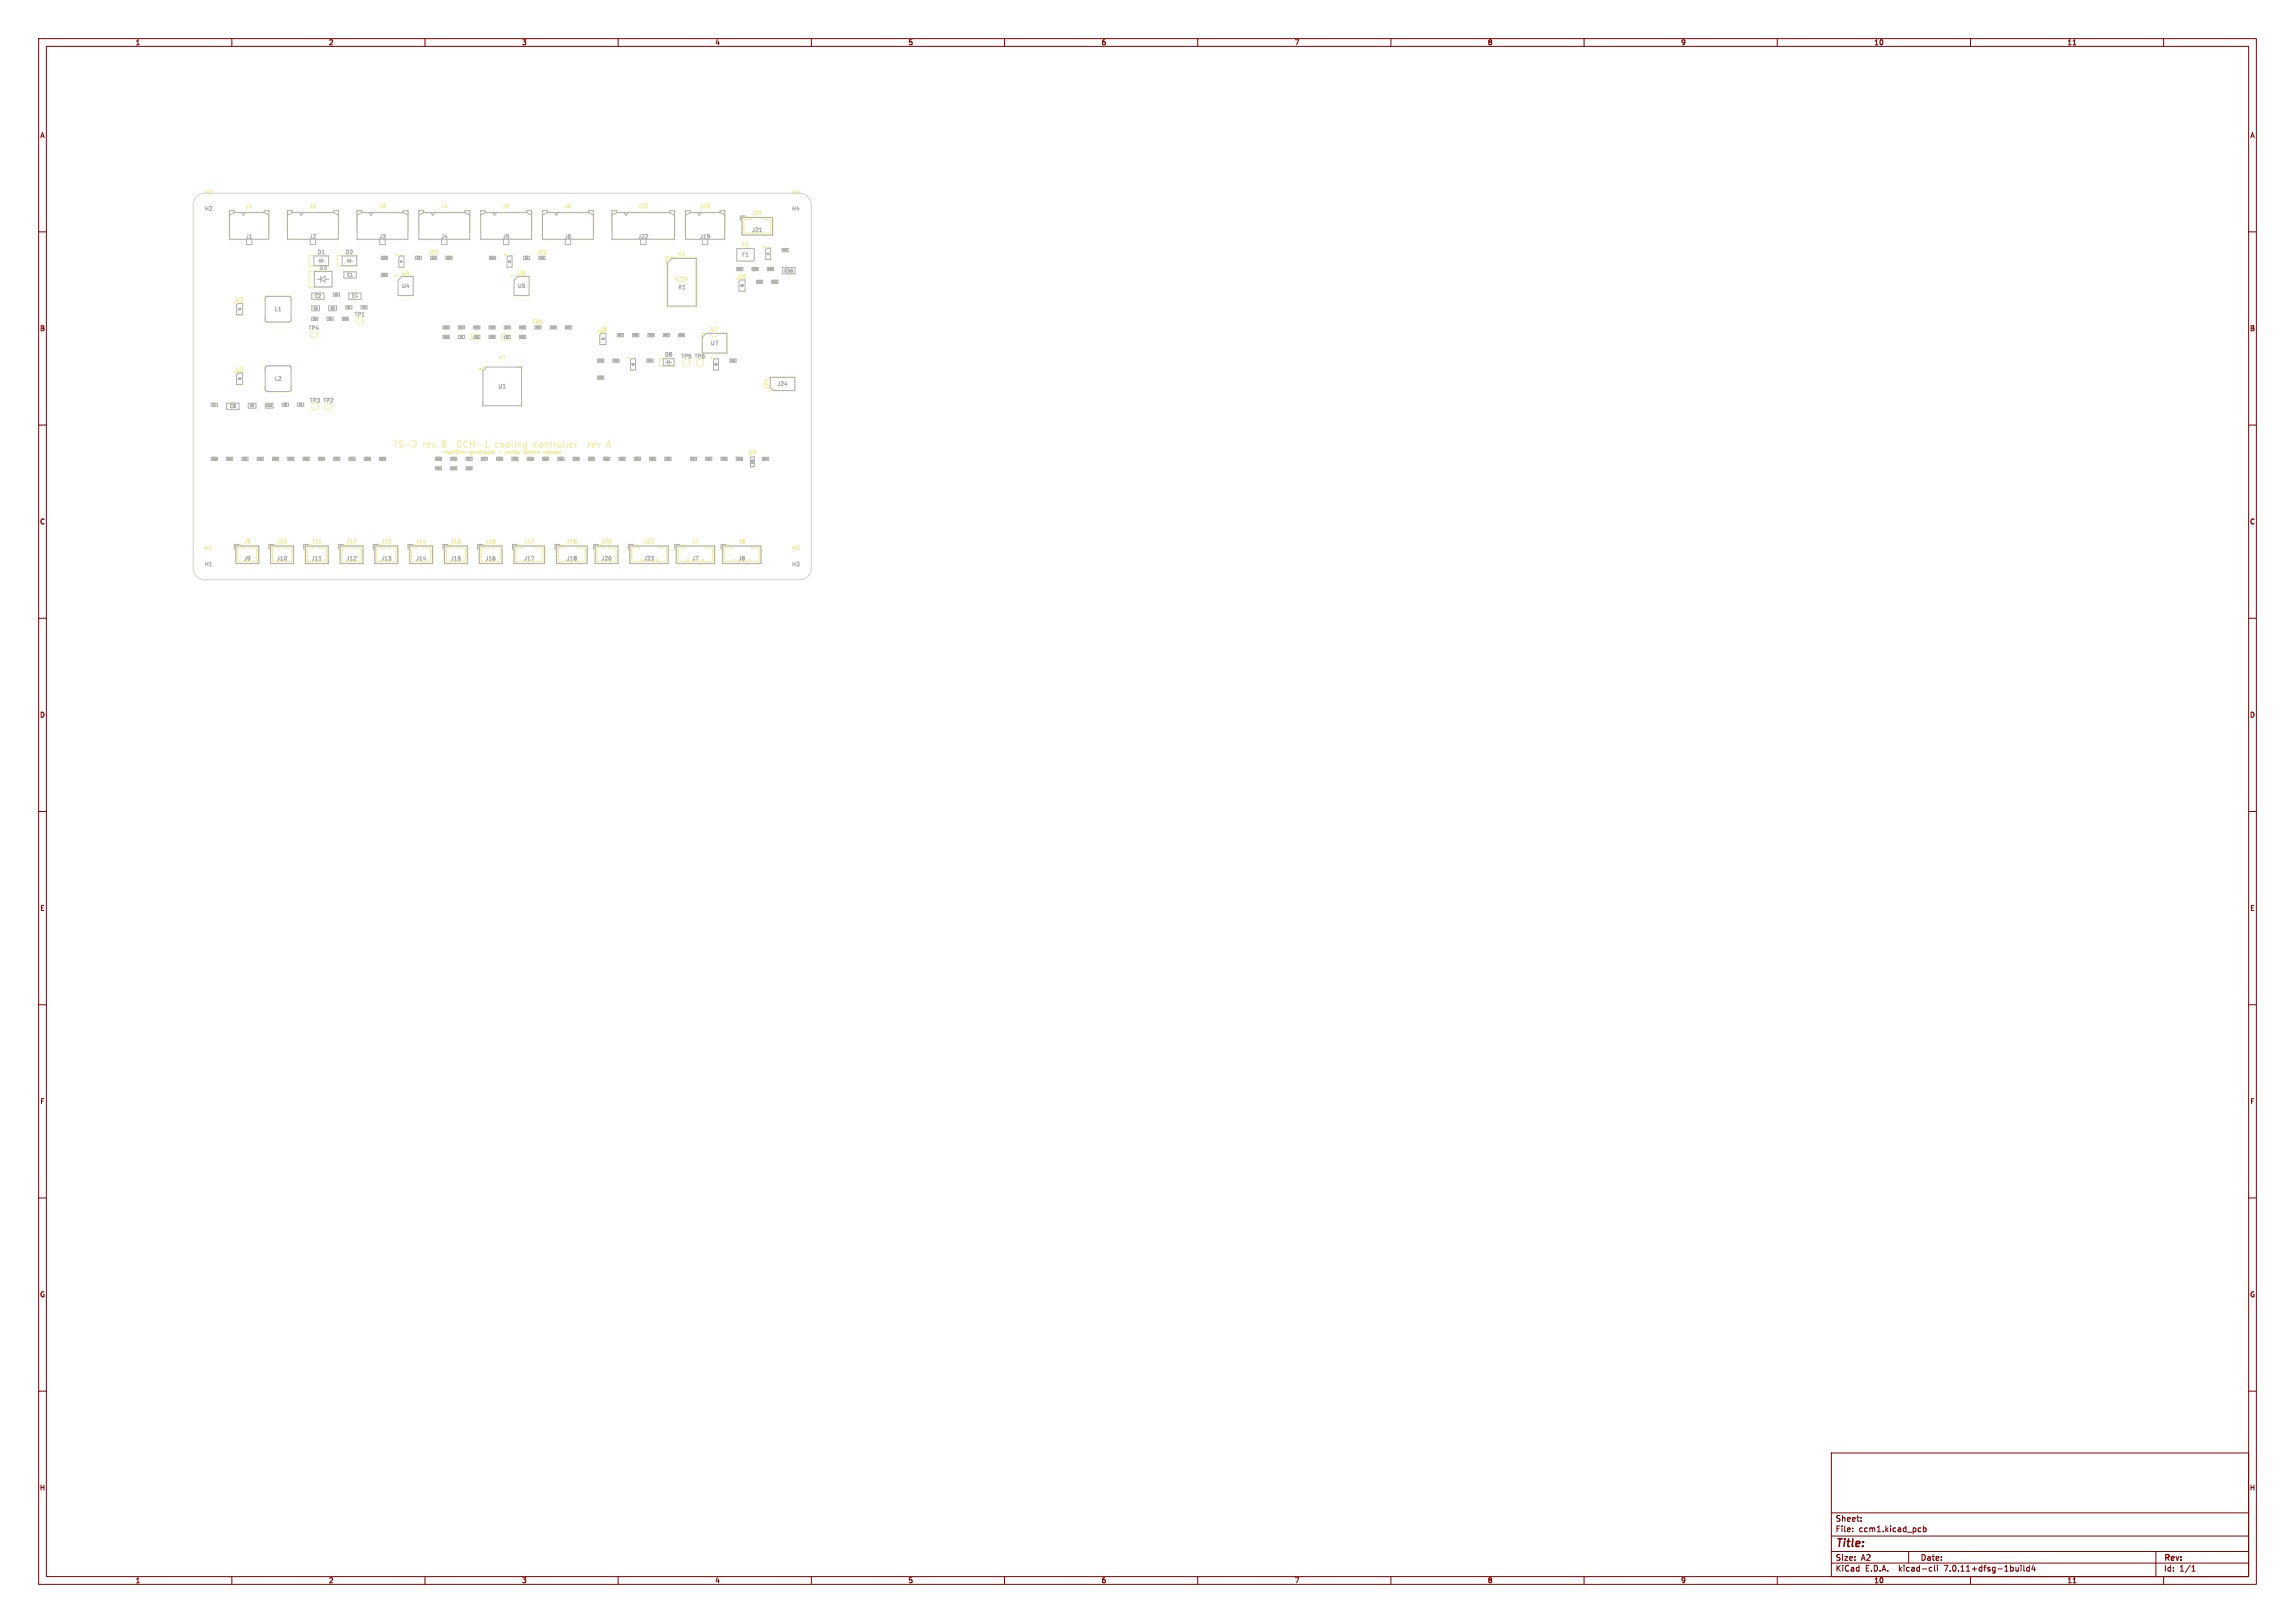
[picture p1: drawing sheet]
<svg xmlns="http://www.w3.org/2000/svg" width="594mm" height="420mm" viewBox="0 0 594 420" stroke-linecap="round" stroke-linejoin="round" font-family="sans-serif">
<defs><g id="words">
<text font-size="2.8" fill="#840000" x="475" y="400.9">Title:</text>
<g font-size="2.2" fill="#f2eda1">
<text x="101.6" y="116.2">TS-2</text>
<text x="109.5" y="116.2">rev</text>
<text x="114.7" y="116.2">B</text>
<text x="129.7" y="116.2">cooling</text>
<text x="140.1" y="116.2">controller</text>
<text x="155" y="116.2">rev</text>
</g>
<text font-size="2.2" fill="#fff" x="119.6" y="116.2">CCM-1</text>
<g font-size="2.1" fill="#840000">
<text x="475" y="394">Sheet:</text>
<text x="475" y="396.7">File:</text>
<text x="481.1" y="396.7">ccm1.kicad_pcb</text>
<text x="475" y="406.9">KiCad</text>
<text x="475" y="404.1">Size:</text>
<text x="481.7" y="404.1">A2</text>
<text x="482.7" y="406.9">E.D.A.</text>
<text x="491.6" y="406.9">kicad-cli</text>
<text x="497" y="404.1">Date:</text>
<text x="503.5" y="406.9">7.0.11+dfsg-1build4</text>
<text x="560" y="404.3">Rev:</text>
<text x="560" y="406.9">Id:</text>
<text x="564.1" y="406.9">1/1</text>
</g>
<g font-size="1.8" fill="#840000">
<text x="35" y="11.9">1</text>
<text x="85" y="11.9">2</text>
<text x="135" y="11.9">3</text>
<text x="185" y="11.9">4</text>
<text x="235" y="11.9">5</text>
<text x="285" y="11.9">6</text>
<text x="335" y="11.9">7</text>
<text x="385" y="11.9">8</text>
<text x="435" y="11.9">9</text>
<text x="485" y="11.9">10</text>
<text x="535" y="11.9">11</text>
<text x="10.3" y="35.9">A</text>
<text x="582.4" y="35.9">A</text>
<text x="10.3" y="85.9">B</text>
<text x="582.3" y="85.9">B</text>
<text x="10.3" y="135.9">C</text>
<text x="582.3" y="135.9">C</text>
<text x="10.3" y="185.9">D</text>
<text x="582.3" y="185.9">D</text>
<text x="10.3" y="235.9">E</text>
<text x="582.3" y="235.9">E</text>
<text x="10.3" y="285.9">F</text>
<text x="582.4" y="285.9">F</text>
<text x="10.3" y="335.9">G</text>
<text x="582.3" y="335.9">G</text>
<text x="10.2" y="385.9">H</text>
<text x="582.2" y="385.9">H</text>
<text x="35" y="409.9">1</text>
<text x="85" y="409.9">2</text>
<text x="135" y="409.9">3</text>
<text x="185" y="409.9">4</text>
<text x="235" y="409.9">5</text>
<text x="285" y="409.9">6</text>
<text x="335" y="409.9">7</text>
<text x="385" y="409.9">8</text>
<text x="435" y="409.9">9</text>
<text x="485" y="409.9">10</text>
<text x="535" y="409.9">11</text>
</g>
<g font-size="1.4" fill="#f2eda1">
<text x="52.9" y="50.5">H2</text>
<text x="204.9" y="50.5">H4</text>
<text x="63.5" y="54.1">J1</text>
<text x="80" y="54.1">J2</text>
<text x="98" y="54.1">J3</text>
<text x="114" y="54.1">J4</text>
<text x="130" y="54.1">J5</text>
<text x="146" y="54.1">J6</text>
<text x="165" y="54.1">J22</text>
<text x="181" y="54.1">J19</text>
<text x="194.5" y="55.8">J21</text>
<text x="191.9" y="64">F1</text>
<text x="103.9" y="71.3">U4</text>
<text x="133.9" y="71.3">U5</text>
<text x="183.8" y="85.9">U7</text>
<text x="199" y="100.8" transform="rotate(-90 199 100.8)">J24</text>
<text x="193.6" y="117.7">U6</text>
<text x="52.9" y="142.5">H1</text>
<text x="63" y="140.8">J9</text>
<text x="71.5" y="140.8">J10</text>
<text x="80.5" y="140.8">J11</text>
<text x="89.5" y="140.8">J12</text>
<text x="98.5" y="140.8">J13</text>
<text x="107.5" y="140.8">J14</text>
<text x="116.5" y="140.8">J15</text>
<text x="125.5" y="140.8">J16</text>
<text x="135.5" y="140.8">J17</text>
<text x="146.5" y="140.8">J18</text>
<text x="155.5" y="140.8">J20</text>
<text x="166.5" y="140.8">J23</text>
<text x="179" y="140.8">J7</text>
<text x="191" y="140.8">J8</text>
<text x="204.9" y="142.5">H3</text>
</g>
<g font-size="1.4" fill="#afafaf">
<text x="52.9" y="54.7">H2</text>
<text x="204.9" y="54.7">H4</text>
<text x="63.5" y="61.9">J1</text>
<text x="80" y="61.9">J2</text>
<text x="82" y="66">D1</text>
<text x="89.3" y="66">D2</text>
<text x="98" y="61.9">J3</text>
<text x="114" y="61.9">J4</text>
<text x="130" y="61.9">J5</text>
<text x="146" y="61.9">J6</text>
<text x="165" y="61.9">J22</text>
<text x="181" y="61.9">J19</text>
<text x="194.5" y="60.2">J21</text>
<text x="82.5" y="70">D3</text>
<text x="110.8" y="66">JP1</text>
<text x="138.8" y="66">JP2</text>
<text x="191.9" y="66.7">F1</text>
<text x="103.9" y="74.7">U4</text>
<text x="133.9" y="74.7">U5</text>
<text x="175.4" y="75.1">K1</text>
<text x="190.9" y="72.2">U9</text>
<text x="60.9" y="78.3">U2</text>
<text x="71" y="80.7">L1</text>
<text x="91.6" y="82.1">TP1</text>
<text x="79.8" y="85.6">TP4</text>
<text x="137.7" y="84">FB1</text>
<text x="154.9" y="86">U8</text>
<text x="183.8" y="89.5">U7</text>
<text x="172" y="92.5">D8</text>
<text x="176.2" y="92.9">TP5 TP6</text>
<text x="60.9" y="96.3">U3</text>
<text x="71" y="98.7">L2</text>
<text x="128.9" y="100.7">U1</text>
<text x="201.1" y="100.1">J24</text>
<text x="80" y="104.3">TP3 TP2</text>
<text x="52.9" y="146.7">H1</text>
<text x="63" y="145.2">J9</text>
<text x="71.5" y="145.2">J10</text>
<text x="80.5" y="145.2">J11</text>
<text x="89.5" y="145.2">J12</text>
<text x="98.5" y="145.2">J13</text>
<text x="107.5" y="145.2">J14</text>
<text x="116.5" y="145.2">J15</text>
<text x="125.5" y="145.2">J16</text>
<text x="135.5" y="145.2">J17</text>
<text x="146.5" y="145.2">J18</text>
<text x="155.5" y="145.2">J20</text>
<text x="166.5" y="145.2">J23</text>
<text x="179" y="145.2">J7</text>
<text x="191" y="145.2">J8</text>
<text x="204.9" y="146.7">H3</text>
</g>
<g font-size="1.4" fill="#fff">
<text x="175.4" y="66.5">K1</text>
<text x="128.9" y="93.3">U1</text>
</g>
<text font-size="1.3" fill="#afafaf" x="114.6" y="117.7">machine-generated</text>
<g font-size="1.3" fill="#f2eda1">
<text x="128.9" y="117.7">-</text>
<text x="131" y="117.7">review</text>
<text x="136.1" y="117.7">before</text>
<text x="141.3" y="117.7">release</text>
</g>
<g font-size="1.1" fill="#afafaf">
<text x="89.7" y="71.7">C1</text>
<text x="202.9" y="70.6">C56</text>
<text x="81.4" y="77.2">C2</text>
<text x="91" y="77.2">C4</text>
<text x="59.4" y="105.7">C8</text>
</g>
<text font-size=".8" fill="#afafaf" x="195.2" y="120.1" transform="rotate(-90 195.2 120.1)">U6</text>
<g font-size=".7" fill="#afafaf">
<text x="81.1" y="80.1">C5</text>
<text x="85.5" y="80.1">C6</text>
<text x="64.7" y="105.3">C9</text>
<text x="68.9" y="105.3">C10</text>
</g>
<g font-size=".6" fill="#afafaf">
<text x="202.6" y="65">R41</text>
<text x="107.8" y="67">R8</text>
<text x="111.6" y="67">JP1</text>
<text x="135.8" y="67">R9</text>
<text x="139.6" y="67">JP2</text>
<text x="190.8" y="69.9">R42</text>
<text x="194.8" y="69.9">R43</text>
<text x="198.8" y="69.9">C55</text>
<text x="86.6" y="76.5">C3</text>
<text x="191.6" y="74.2">U9</text>
<text x="61.6" y="80.3">U2</text>
<text x="81" y="82.8">R5</text>
<text x="85" y="82.8">R6</text>
<text x="89.8" y="79.8">R1</text>
<text x="93.8" y="79.8">R2</text>
<text x="114.8" y="85">C20</text>
<text x="114.8" y="87.5">C28</text>
<text x="118.8" y="85">C21</text>
<text x="119" y="87.5">R7</text>
<text x="122.8" y="85">C22</text>
<text x="123" y="87.5">D6</text>
<text x="126.7" y="85">C23</text>
<text x="130.7" y="85">C24</text>
<text x="130.9" y="87.5">D7</text>
<text x="134.6" y="87.5">R13</text>
<text x="134.6" y="85">C25</text>
<text x="138.6" y="85">FB1</text>
<text x="142.6" y="85">C26</text>
<text x="146.5" y="85">C27</text>
<text x="155.6" y="88">U8</text>
<text x="159.9" y="87">R47</text>
<text x="163.9" y="87">R48</text>
<text x="167.9" y="87">R49</text>
<text x="171.8" y="87">C57</text>
<text x="175.8" y="87">C58</text>
<text x="189.1" y="93.6">R51</text>
<text x="61.6" y="98.3">U3</text>
<text x="55" y="105">C7</text>
<text x="73.4" y="105">R3</text>
<text x="77.4" y="105">R4</text>
<text x="62.8" y="119">R21</text>
<text x="66.7" y="119">C41</text>
<text x="78.6" y="119">R23</text>
<text x="120.8" y="119">R27</text>
<text x="124.7" y="119">C47</text>
<text x="136.6" y="119">C48</text>
<text x="148.5" y="119">C49</text>
<text x="178.8" y="119">R37</text>
<text x="112.8" y="121.5">C51</text>
<text x="116.8" y="121.5">C52</text>
<text x="120.8" y="121.5">C53</text>
</g>
<g font-size=".4" fill="#afafaf">
<text x="198.5" y="65.9">Q1</text>
<text x="103.5" y="67.9">D4</text>
<text x="131.5" y="67.9">D5</text>
<text x="163.5" y="94.5">Q2</text>
<text x="185" y="94.5">Q3</text>
</g>
</g></defs>
<g fill="none" stroke="#840000" stroke-width=".26">
<path d="M10 10h574v400h-574zM12 12h570v396h-570zM60 10v2M110 10v2M160 10v2M210 10v2M260 10v2M310 10v2M360 10v2M410 10v2M460 10v2M510 10v2"/>
<path d="M536.6 11.6h.7M560 10v2M10 60h2M582 60h2M10 110h2M582 110h2M10 160h2M582 160h2M10 210h2M582 210h2M10 260h2M582 260h2"/>
<path d="M10 310h2M582 310h2M10 360h2M474 376h108v32h-108zM582 360h2M474 397.5h108M474 391.5h108M479.5 396.2v.2M479.5 395.4v.2M481.7 393.5v.2M481.7 392.7v.2M496.6 396.3h.6"/>
<path d="M496.6 395.4h.6M497.8 395.4h.4l.3 .3-.1 .6h-.6M497.8 394.9v1.5M60 408v2M110 408v2M160 408v2M210 408v2M260 408v2M310 408v2M360 408v2M410 408v2M460 408v2"/>
<path d="M474 404.5h108M474 401.5h108M494 401.5v3M499.6 405.6h.4M500 406.5l-.4 .1M500.7 405.1v1.3l.2 .2M501.5 405.1v.1M501.5 405.6v1M510 408v2M523.1 405.1v.1M523.1 405.6v1M523.8 405.1v1.3l.2 .2"/>
<path d="M525.2 405.6h-.4l-.3 .3 .2 .6h.5M525.2 405.1v1.5M526.2 405l-.3 1.1h.9M526.6 405.6v1M536.6 409.6h.7M558 401.5v6.5M560 408v2M567.3 406.6h.9M567.3 405.5l.4-.4v1.5"/>
</g>
<g fill="none" stroke="#f2eda1" stroke-width=".26">
<path d="M191.9 56.2h8.2v4.7h-8.2zM191.9 57.5h.7M191.9 58.8h.7M192.9 55.9h-1.3v1.2M193.4 56.2v-.2h.3v.2M193.4 56.1h.3M194.5 56.2v.6h-1.9v3.5h6.8v-3.5h-1.9v-.6M196.6 55.6h.5M196.9 59.8h.2v.5M197 59.8v.5M199.4 57.5h.7M199.4 58.8h.7"/>
<path d="M59.3 60.2v-5.8h1.4v.5h7.6v-.5h1.4v5.8M59.3 61.7v.3h10.4v-.3M68.5 78l.1-1.1 .5-.3h5.9l.4 .4 .1 1M74.3 60.2v-5.8h1.4v.5h10.6v-.5h1.4v5.8M74.3 61.7v.3h13.4v-.3M81.4 79h.6M81.6 75.7h1.4M85.1 66.1h-5.1v2.8h5.1M85.8 70.1h-5.8v4.3h5.8M85.8 79h.6M86.9 75.7h.3M86.9 76.7h.3"/>
<path d="M89.9 70.2h1.4M90 79h.5M91.1 75.7h1.5M92.3 60.2v-5.8h1.4v.5h10.6v-.5h1.4v5.8M92.3 61.7v.3h13.4v-.3M92.4 66.1h-5.1v2.8h5.1M94 79h.5M99.2 70.6h.5M99.2 71.7h.5M99.3 66.2h.3M99.3 67.2h.3M103.1 71.4h3.9"/>
<path d="M103.1 76.6h3.9M103.2 66.1h1.3M103.2 69.3h1.3M108 66.2h.5M108 67.3h.5M108.3 60.2v-5.8h1.4v.5h10.6v-.5h1.4v5.8M108.3 61.7v.3h13.4v-.3M112 67.3h.5M112.8 65.8h.6M116 66.2h.4M116 67.3h.4M124.3 60.2v-5.8h1.4v.5h10.6v-.5h1.4v5.8"/>
<path d="M124.3 61.7v.3h13.4v-.3M127.3 66.2h.3M127.3 67.2h.3M131.2 66.1h1.3M131.2 69.3h1.3M133.1 71.4h3.8M133.1 76.6h3.8M136 66.2h.5M136 67.3h.5M140 67.3h.5M140.3 60.2v-5.8h1.4v.5h10.6v-.5h1.4v5.8M140.3 61.7v.3h13.4v-.3"/>
<path d="M158.3 60.2v-5.8h1.4v.5h13.6v-.5h1.4v5.8M158.3 61.7v.3h16.4v-.3M172.6 66.7h7.8v12.7h-7.8zM174.6 66.5h-2.2v2.1M174.8 71.7v.6h.6M175.4 71.8h1.9v1h-1.9zM176.9 71.8l-.6 1M177.3 60.2v-5.8h1.4v.5h7.6v-.5h1.4v5.8M177.3 61.7v.3h10.4v-.3M178 71.7v.6h-.7M191.2 69.1h.5M191.2 70.2h.5"/>
<path d="M191.3 75.5h1.6M191.6 64.2h2.7M191.6 67.7h2.7M195.2 69.1h.5M195.2 70.2h.5M196.4 72.4h.3M196.4 73.4h.3M198.2 67.3h1.3M198.2 64.1h1.3M199.3 69.1h.2M199.3 70.1h.2M200.3 72.4h.5"/>
<path d="M200.3 73.5h.5M203 64.2h.5M203 65.3h.5M203.5 69.1h1.4M61.2 81.6h1.6M61.2 99.6h1.6M68.5 82l.1 1 .6 .4h5.8l.4-.4 .1-1M68.5 96.1l.1-1.2 .5-.3h5.9l.4 .4 .1 1.1M68.5 99.9l.1 1.1 .6 .4h5.8l.4-.4 .1-1.1M81.2 82h.5M81.2 83h.5M81.4 80.5h.6"/>
<path d="M85.2 82h.5M85.2 83h.5M85.8 80.5h.6M89.3 82h.2M89.3 83h.2M90 80.1h.5M94 80.1h.5M115.3 84.2h.3M115.3 85.2h.3M115.3 86.7h.3M115.3 87.7h.3M119.2 86.7h.5"/>
<path d="M119.2 87.7h.5M119.3 84.2h.3M119.3 85.2h.3M123.3 84.2h.2M123.3 85.2h.2M124.2 86.5h-2.3v1.4h2.3M125.8 94.9h-.9v.9M127.1 86.7h.5M127.1 87.7h.5M127.2 84.2h.3M127.2 85.2h.3M131.2 84.2h.3"/>
<path d="M131.2 85.2h.3M132.1 86.5h-2.3v1.4h2.3M134.2 94.9h.9v.9M135 86.7h.5M135 87.7h.5M135.1 84.2h.3M135.1 85.2h.3M139.1 85.2h.3M143.1 84.2h.2M143.1 85.2h.2M147 84.2h.3M147 85.2h.3"/>
<path d="M155.2 92.8h.5M155.2 93.9h.5M155.2 97.2h.5M155.2 98.3h.5M155.2 89.3h1.7M159.2 92.8h.5M159.2 93.9h.5M160.3 86.2h.5M160.3 87.3h.5M163.2 92.7h1.3M163.2 95.9h1.3M164.3 86.2h.5"/>
<path d="M164.3 87.3h.5M168 92.8h.5M168 93.9h.5M168.3 86.2h.4M168.3 87.3h.4M172.3 86.2h.3M172.3 87.2h.3M174.7 92.8h-4v1.9h4M176.3 86.2h.3M176.3 87.2h.3M181.7 86.2h2.3a1 1 0 0 0 1 1 1 1 0 0 0 1-1h2.2v5.2h-6.5zM184.7 92.7h1.3"/>
<path d="M184.7 95.9h1.3M189.5 92.8h.5M189.5 93.9h.5M199.3 98.4v-.8h6.5v.8M200.6 99.2h.1M205.8 99v.7M55.2 118.2h.5M55.2 119.3h.5M55.3 104.2h.3M55.3 105.2h.3M59.3 118.2h.3M59.3 119.2h.3"/>
<path d="M59.5 104.2h1.5M63.2 118.2h.4M63.2 119.3h.4M65 104.2h.5M65 105.7h.5M67.2 118.2h.3M67.2 119.2h.3M69.4 104.2h.5M69.4 105.7h.5M71.1 118.2h.5M71.1 119.3h.5M73.6 104.2h.5"/>
<path d="M73.6 105.3h.5M75.1 118.2h.3M75.1 119.2h.3M77.6 104.2h.4M77.6 105.3h.4M79 118.2h.5M79 119.3h.5M83.1 118.2h.2M83.1 119.2h.2M86.9 118.2h.5M86.9 119.3h.5M91 118.2h.3"/>
<path d="M91 119.2h.3M94.8 118.2h.5M94.8 119.3h.5M98.9 118.2h.3M98.9 119.2h.3M107.1 114.1l.5 .1 .2 .4-1 1.1h1M113.2 118.2h.5M113.2 119.3h.5M117.3 119.2h.3M119 114.1a.86 .86 0 0 0-.6 .8 .86 .86 0 0 0 .6 .8M121.2 119.3h.4M124.9 104.2v.9h.9"/>
<path d="M125.2 119.2h.3M125.8 116.9l-.1 .5M125.8 117l-.1 .1M126.2 116.5v.8l.2 .1M126.7 116.9v.5h.4M126.8 116.8l.3 .2-.4 .1M127.9 116.5v.9h-.3l-.1-.5h.4M129 114.7h-.5l-.3 .3 .2 .7h.6M129.1 118.2h.5M129.1 119.3h.5M133 118.2h.5M133 119.3h.5"/>
<path d="M135.1 104.2v.9h-.9M137.1 118.2h.3M137.1 119.2h.3M139 114.7h-.5l-.3 .3 .1 .7h.7M140.6 116.8v.6M140.6 116.9v.1M141 118.2h.4M141 119.3h.4M144.9 118.2h.5M144.9 119.3h.5M149 118.2h.3M149 119.2h.3"/>
<path d="M152.4 114.7v1M152.8 114.7l-.4 .3M152.8 118.2h.5M152.8 119.3h.5M153.3 115.2l.7-.2v-.3h-.5l-.2 .2 .1 .8h.6M156.8 118.2h.5M156.8 119.3h.5M156.9 115.7l.6-1.6 .5 1.6M160.9 118.2h.2M160.9 119.2h.2M164.7 118.2h.5M164.7 119.3h.5"/>
<path d="M168.7 118.2h.5M168.7 119.3h.5M172.6 118.2h.5M172.6 119.3h.5M179.2 118.2h.5M179.2 119.3h.5M183.2 118.2h.5M183.2 119.3h.5M187.2 118.2h.4M187.2 119.3h.4M191.1 118.2h.5M191.1 119.3h.5"/>
<path d="M198 118.2h.3M198 119.2h.3M199.2 101.1h.8M205.8 100.3v.8h-5v-.5M113.3 120.7h.3M113.3 121.7h.3M117.3 120.7h.3M117.3 121.7h.3M121.3 120.7h.2M121.3 121.7h.2M194.3 120.9h1M60.9 142.5h.7"/>
<path d="M60.9 143.8h.7M60.9 141.2h6.2v4.7h-6.2zM61.9 140.9h-1.3v1.2M62.4 141.1h.3M62.7 141h-.3v.2M63.5 141.2v.6h-1.9v3.5h4.8v-3.5h-1.9v-.6M66.4 142.5h.7M66.4 143.8h.7M69.9 142.5h.7M69.9 143.8h.7M69.9 141.2h6.2v4.7h-6.2zM70.9 140.9h-1.3v1.2"/>
<path d="M72.5 141.2v.6h-1.9v3.5h4.8v-3.5h-1.9v-.6M75.4 142.5h.7M75.4 143.8h.7M78.9 142.5h.7M78.9 143.8h.7M78.9 141.2h6.2v4.7h-6.2zM79.9 140.9h-1.3v1.2M81.5 141.2v.6h-1.9v3.5h4.8v-3.5h-1.9v-.6M82.6 140.6h.5M84.4 142.5h.7M84.4 143.8h.7M87.9 141.2h6.2v4.7h-6.2z"/>
<path d="M87.9 142.5h.6M87.9 143.8h.6M88.9 140.9h-1.3v1.2M90.5 141.2v.6h-2v3.5h4.9v-3.5h-1.9v-.6M93.4 142.5h.7M93.4 143.8h.7M96.9 142.5h.6M96.9 143.8h.6M96.9 141.2h6.2v4.7h-6.2zM97.9 140.9h-1.3v1.2M99.5 141.2v.6h-2v3.5h4.9v-3.5h-1.9v-.6M102.4 142.5h.7"/>
<path d="M102.4 143.8h.7M105.9 142.5h.6M105.9 143.8h.6M105.9 141.2h6.2v4.7h-6.2zM106.9 140.9h-1.3v1.2M108.5 141.2v.6h-2v3.5h5v-3.5h-2v-.6M111.5 142.5h.6M111.5 143.8h.6M114.9 142.5h.6M114.9 143.8h.6M114.9 141.2h6.2v4.7h-6.2zM115.9 140.9h-1.3v1.2"/>
<path d="M117.5 141.2v.6h-2v3.5h5v-3.5h-2v-.6M120.5 142.5h.6M120.5 143.8h.6M123.9 142.5h.6M123.9 143.8h.6M123.9 141.2h6.2v4.7h-6.2zM124.9 140.9h-1.3v1.2M126.5 141.2v.6h-2v3.5h5v-3.5h-2v-.6M129.5 142.5h.6M129.5 143.8h.6M132.9 142.5h.6M132.9 143.8h.6"/>
<path d="M132.9 141.2h8.2v4.7h-8.2zM133.9 140.9h-1.3v1.2M134.4 141.2v-.2h.3v.2M134.4 141.1h.3M135.5 141.2v.6h-2v3.5h7v-3.5h-2v-.6M140.5 142.5h.6M140.5 143.8h.6M143.9 142.5h.6M143.9 143.8h.6M143.9 141.2h8.2v4.7h-8.2zM144.9 140.9h-1.3v1.2M145.4 141.2v-.2h.3v.2"/>
<path d="M145.4 141.1h.3M146.5 141.2v.6h-2v3.5h7v-3.5h-2v-.6M151.5 142.5h.6M151.5 143.8h.6M153.9 142.5h.7M153.9 143.8h.7M153.9 141.2h6.2v4.7h-6.2zM154.9 140.9h-1.3v1.2M156.5 141.2v.6h-1.9v3.5h4.9v-3.5h-2v-.6M159.5 142.5h.6M159.5 143.8h.6M162.9 142.5h.7"/>
<path d="M162.9 143.8h.7M162.9 141.2h10.2v4.7h-10.2zM163.9 140.9h-1.3v1.2M164.4 141.2v-.2h.3v.2M164.4 141.1h.3M165.5 141.2v.6h-1.9v3.5h8.9v-3.5h-2v-.6M166 144.8v.5M166.1 144.8h-.2v.5M169.9 145.3v-.5h.2v.5M170 144.8v.5M172.5 142.5h.6M172.5 143.8h.6"/>
<path d="M174.9 142.5h.7M174.9 143.8h.7M174.9 141.2h10.2v4.7h-10.2zM175.9 140.9h-1.3v1.2M176.4 141.2v-.2h.3v.2M176.4 141.1h.3M177.5 141.2v.6h-1.9v3.5h8.8v-3.5h-1.9v-.6M177.9 145.3v-.5h.2v.5M178 144.8v.5M181.9 145.3v-.5h.2v.5M182 144.8v.5M184.4 142.5h.7"/>
<path d="M184.4 143.8h.7M186.9 142.5h.7M186.9 143.8h.7M186.9 141.2h10.2v4.7h-10.2zM187.9 140.9h-1.3v1.2M188.4 141.2v-.2h.3v.2M188.4 141.1h.3M189.5 141.2v.6h-1.9v3.5h8.8v-3.5h-1.9v-.6M189.9 145.3v-.5h.2v.5M190 144.8v.5M193.9 145.3v-.5h.2v.5M194 144.8v.5"/>
<path d="M196.4 142.5h.7M196.4 143.8h.7"/>
<circle cx="81.2" cy="86.5" r=".95"/>
<circle cx="93.1" cy="83" r=".95"/>
<circle cx="177.7" cy="93.9" r=".95"/>
<circle cx="181.2" cy="93.9" r=".95"/>
<circle cx="81.5" cy="105.3" r=".95"/>
<circle cx="85" cy="105.3" r=".95"/>
</g>
<g fill="#f2eda1" stroke="#f2eda1" stroke-width=".26">
<path d="M102.1 71.2h.4l-.2 .3z"/>
<path d="M154.5 85.9h.5l-.2 .3z"/>
<path d="M162.4 92.5h.5l-.2 .3z"/>
<path d="M130.5 65.9h.5l-.3 .3z"/>
<path d="M190.5 72.1h.5l-.3 .3z"/>
<path d="M60.5 78.2h.4l-.2 .3z"/>
<path d="M197.4 63.9h.5l-.2 .3z"/>
<path d="M132.1 71.2h.4l-.2 .3z"/>
<path d="M123.9 95.4h.7l-.3 .4z"/>
<path d="M102.5 65.9h.5l-.3 .3z"/>
<path d="M183.9 92.5h.5l-.2 .3z"/>
<path d="M60.5 96.2h.4l-.2 .3z"/>
</g>
<g fill="#fff" stroke="#fff" stroke-width=".26">
<circle cx="80.8" cy="79.8" r=".15"/>
<circle cx="125.4" cy="94.3" r=".15"/>
<circle cx="181.4" cy="118.7" r=".15"/>
<circle cx="122.9" cy="96.3" r=".15"/>
<circle cx="143.1" cy="118.7" r=".15"/>
<circle cx="135.7" cy="95.5" r=".15"/>
<circle cx="170.8" cy="118.7" r=".15"/>
<circle cx="193.2" cy="118.7" r=".15"/>
<circle cx="157.4" cy="97.7" r=".15"/>
<circle cx="130.5" cy="85.9" r=".15"/>
<circle cx="155" cy="118.7" r=".15"/>
<circle cx="118.7" cy="85.9" r=".15"/>
<circle cx="118.1" cy="66.7" r=".15"/>
<circle cx="131.2" cy="118.7" r=".15"/>
<circle cx="124.3" cy="104.5" r=".15"/>
<circle cx="126.6" cy="85.9" r=".15"/>
<circle cx="84.4" cy="79.2" r=".15"/>
<circle cx="125.6" cy="66.7" r=".15"/>
<circle cx="161.3" cy="93.3" r=".15"/>
<circle cx="122.6" cy="85.9" r=".15"/>
<circle cx="139.1" cy="72.1" r=".15"/>
<circle cx="185.3" cy="118.7" r=".15"/>
<circle cx="98.1" cy="78.7" r=".15"/>
<circle cx="193.4" cy="69.6" r=".15"/>
<circle cx="189.3" cy="118.7" r=".15"/>
<circle cx="113.6" cy="84.7" r=".15"/>
<circle cx="98.7" cy="67.9" r=".15"/>
<circle cx="174.8" cy="118.7" r=".15"/>
<circle cx="138.5" cy="85.9" r=".15"/>
<circle cx="134.6" cy="105.7" r=".15"/>
<circle cx="197.4" cy="119.9" r=".15"/>
<circle cx="166.8" cy="118.7" r=".15"/>
<circle cx="101.4" cy="71.1" r=".15"/>
<circle cx="109.1" cy="72.1" r=".15"/>
<circle cx="85" cy="106.7" r=".15"/>
<circle cx="134.5" cy="85.9" r=".15"/>
<circle cx="123.2" cy="118.9" r=".15"/>
<circle cx="140.4" cy="86.7" r=".15"/>
<circle cx="135" cy="107.4" r=".15"/>
<circle cx="131.1" cy="108" r=".15"/>
<circle cx="194.6" cy="73.1" r=".15"/>
<circle cx="115" cy="89.3" r=".15"/>
<circle cx="170.5" cy="86.7" r=".15"/>
<circle cx="79.6" cy="72.3" r=".15"/>
<circle cx="89.2" cy="76.6" r=".15"/>
<circle cx="107.1" cy="86.1" r=".15"/>
<circle cx="125.6" cy="89.7" r=".15"/>
<circle cx="59.5" cy="98.5" r=".15"/>
<circle cx="150.4" cy="128" r=".15"/>
<circle cx="86.9" cy="67.5" r=".15"/>
<circle cx="59.5" cy="81" r=".15"/>
<circle cx="93.1" cy="84.4" r=".15"/>
<circle cx="169.3" cy="72" r=".15"/>
<circle cx="155.4" cy="92" r=".15"/>
<circle cx="87.9" cy="71.2" r=".15"/>
<circle cx="79.6" cy="76.6" r=".15"/>
<circle cx="79.6" cy="67.5" r=".15"/>
<circle cx="146.3" cy="128" r=".15"/>
<circle cx="158.6" cy="86.7" r=".15"/>
<circle cx="79.6" cy="82.5" r=".15"/>
<circle cx="132.6" cy="104.4" r=".15"/>
<circle cx="95.9" cy="72" r=".15"/>
<circle cx="137.7" cy="104.6" r=".15"/>
<circle cx="75.8" cy="104.9" r=".15"/>
<circle cx="127.8" cy="96.1" r=".15"/>
<circle cx="120.6" cy="88.6" r=".15"/>
<circle cx="120" cy="82.8" r=".15"/>
<circle cx="130.8" cy="99.7" r=".15"/>
<circle cx="149.4" cy="94.8" r=".15"/>
<circle cx="135.8" cy="82.2" r=".15"/>
<circle cx="178.5" cy="89.7" r=".15"/>
<circle cx="168.3" cy="85.8" r=".15"/>
<circle cx="123" cy="101.3" r=".15"/>
<circle cx="104.8" cy="77.9" r=".15"/>
<circle cx="137.7" cy="102.1" r=".15"/>
<circle cx="146.5" cy="97.6" r=".15"/>
<circle cx="125.6" cy="105.2" r=".15"/>
<circle cx="103.9" cy="77.3" r=".15"/>
<circle cx="102.8" cy="76.8" r=".15"/>
<circle cx="119.4" cy="102.1" r=".15"/>
<circle cx="163.8" cy="121.1" r=".15"/>
<circle cx="131.2" cy="98.8" r=".15"/>
<circle cx="130.9" cy="119.9" r=".15"/>
<circle cx="134.8" cy="121.7" r=".15"/>
<circle cx="129.4" cy="96.1" r=".15"/>
<circle cx="167.1" cy="122.1" r=".15"/>
<circle cx="125" cy="107.3" r=".15"/>
<circle cx="132.1" cy="119.9" r=".15"/>
<circle cx="144" cy="119.9" r=".15"/>
<circle cx="87.7" cy="72.3" r=".15"/>
<circle cx="118" cy="112" r=".15"/>
<circle cx="82" cy="124" r=".15"/>
<circle cx="190" cy="100" r=".15"/>
<circle cx="148" cy="70" r=".15"/>
<circle cx="100" cy="148" r=".15"/>
<circle cx="52" cy="118" r=".15"/>
<circle cx="130" cy="64" r=".15"/>
<circle cx="112" cy="148" r=".15"/>
<circle cx="162.9" cy="96.2" r=".15"/>
<circle cx="94" cy="130" r=".15"/>
<circle cx="112" cy="136" r=".15"/>
<circle cx="88" cy="88" r=".15"/>
<circle cx="117.4" cy="87.2" r=".15"/>
<circle cx="178" cy="124" r=".15"/>
<circle cx="190" cy="136" r=".15"/>
<circle cx="64" cy="148" r=".15"/>
<circle cx="133.3" cy="107.1" r=".15"/>
<circle cx="58" cy="130" r=".15"/>
<circle cx="70" cy="112" r=".15"/>
<circle cx="129.4" cy="87.2" r=".15"/>
<circle cx="202" cy="118" r=".15"/>
<circle cx="130" cy="76" r=".15"/>
<circle cx="88" cy="148" r=".15"/>
<circle cx="82" cy="94" r=".15"/>
<circle cx="94" cy="112" r=".15"/>
<circle cx="178" cy="130" r=".15"/>
<circle cx="202" cy="136" r=".15"/>
<circle cx="58" cy="76" r=".15"/>
<circle cx="70" cy="76" r=".15"/>
<circle cx="206.9" cy="70.1" r=".15"/>
<circle cx="137.2" cy="84.7" r=".15"/>
<circle cx="154" cy="148" r=".15"/>
<circle cx="196" cy="148" r=".15"/>
<circle cx="58" cy="64" r=".15"/>
<circle cx="129.2" cy="84.7" r=".15"/>
<circle cx="88.2" cy="79.8" r=".15"/>
<circle cx="106" cy="142" r=".15"/>
<circle cx="178" cy="112" r=".15"/>
<circle cx="118" cy="136" r=".15"/>
<circle cx="160" cy="112" r=".15"/>
<circle cx="184" cy="148" r=".15"/>
<circle cx="154" cy="130" r=".15"/>
<circle cx="190" cy="112" r=".15"/>
<circle cx="202" cy="112" r=".15"/>
<circle cx="91.3" cy="82.5" r=".15"/>
<circle cx="112" cy="130" r=".15"/>
<circle cx="52" cy="100" r=".15"/>
<circle cx="96.1" cy="79.5" r=".15"/>
<circle cx="70" cy="70" r=".15"/>
<circle cx="94" cy="124" r=".15"/>
<circle cx="76" cy="70" r=".15"/>
<circle cx="76" cy="130" r=".15"/>
<circle cx="178" cy="100" r=".15"/>
<circle cx="70" cy="94" r=".15"/>
<circle cx="106" cy="130" r=".15"/>
<circle cx="115.4" cy="121.2" r=".15"/>
<circle cx="112" cy="124" r=".15"/>
<circle cx="178" cy="136" r=".15"/>
<circle cx="190" cy="148" r=".15"/>
<circle cx="100" cy="76" r=".15"/>
<circle cx="64" cy="130" r=".15"/>
<circle cx="136" cy="136" r=".15"/>
<circle cx="148" cy="130" r=".15"/>
<circle cx="70" cy="124" r=".15"/>
<circle cx="87.3" cy="82.5" r=".15"/>
<circle cx="82" cy="130" r=".15"/>
<circle cx="160" cy="136" r=".15"/>
<circle cx="64" cy="124" r=".15"/>
<circle cx="142" cy="142" r=".15"/>
<circle cx="112" cy="88" r=".15"/>
<circle cx="100.9" cy="118.7" r=".15"/>
<circle cx="196" cy="106" r=".15"/>
<circle cx="136" cy="148" r=".15"/>
<circle cx="58" cy="100" r=".15"/>
<circle cx="166" cy="70" r=".15"/>
<circle cx="70" cy="136" r=".15"/>
<circle cx="197.9" cy="67.6" r=".15"/>
<circle cx="118" cy="124" r=".15"/>
<circle cx="130" cy="82" r=".15"/>
<circle cx="178" cy="148" r=".15"/>
<circle cx="202" cy="124" r=".15"/>
<circle cx="189.6" cy="74.8" r=".15"/>
<circle cx="121.3" cy="87.2" r=".15"/>
<circle cx="130" cy="136" r=".15"/>
<circle cx="190" cy="130" r=".15"/>
<circle cx="59.5" cy="79.1" r=".15"/>
<circle cx="160" cy="148" r=".15"/>
<circle cx="112" cy="112" r=".15"/>
<circle cx="76" cy="124" r=".15"/>
<circle cx="88" cy="142" r=".15"/>
<circle cx="70" cy="130" r=".15"/>
<circle cx="172" cy="148" r=".15"/>
<circle cx="184" cy="124" r=".15"/>
<circle cx="130" cy="148" r=".15"/>
<circle cx="139.1" cy="75.9" r=".15"/>
<circle cx="178" cy="58" r=".15"/>
<circle cx="64" cy="64" r=".15"/>
<circle cx="190" cy="106" r=".15"/>
<circle cx="76" cy="94" r=".15"/>
<circle cx="64" cy="88" r=".15"/>
<circle cx="122.9" cy="103.3" r=".15"/>
<circle cx="190" cy="94" r=".15"/>
<circle cx="71.8" cy="105" r=".15"/>
<circle cx="196" cy="112" r=".15"/>
<circle cx="172" cy="106" r=".15"/>
<circle cx="106" cy="70" r=".15"/>
<circle cx="178.3" cy="86.7" r=".15"/>
<circle cx="127.2" cy="118.7" r=".15"/>
<circle cx="82" cy="136" r=".15"/>
<circle cx="81.2" cy="87.9" r=".15"/>
<circle cx="76" cy="148" r=".15"/>
<circle cx="189.6" cy="72.9" r=".15"/>
<circle cx="181.2" cy="95.3" r=".15"/>
<circle cx="184" cy="64" r=".15"/>
<circle cx="100" cy="112" r=".15"/>
<circle cx="52" cy="64" r=".15"/>
<circle cx="93.3" cy="71.2" r=".15"/>
<circle cx="202" cy="88" r=".15"/>
<circle cx="137.1" cy="96.7" r=".15"/>
<circle cx="123.3" cy="121.2" r=".15"/>
<circle cx="153.6" cy="87.7" r=".15"/>
<circle cx="136" cy="112" r=".15"/>
<circle cx="166" cy="124" r=".15"/>
<circle cx="52" cy="76" r=".15"/>
<circle cx="200" cy="118.7" r=".15"/>
<circle cx="196" cy="82" r=".15"/>
<circle cx="196" cy="94" r=".15"/>
<circle cx="160" cy="130" r=".15"/>
<circle cx="64" cy="94" r=".15"/>
<circle cx="106" cy="112" r=".15"/>
<circle cx="148" cy="76" r=".15"/>
<circle cx="198.5" cy="72.9" r=".15"/>
<circle cx="154" cy="76" r=".15"/>
<circle cx="142" cy="130" r=".15"/>
<circle cx="196" cy="136" r=".15"/>
<circle cx="82" cy="88" r=".15"/>
<circle cx="142" cy="148" r=".15"/>
<circle cx="202" cy="130" r=".15"/>
<circle cx="94" cy="88" r=".15"/>
<circle cx="94" cy="94" r=".15"/>
<circle cx="205.1" cy="64.7" r=".15"/>
<circle cx="106" cy="136" r=".15"/>
<circle cx="190" cy="82" r=".15"/>
<circle cx="85" cy="76.6" r=".15"/>
<circle cx="52" cy="94" r=".15"/>
<circle cx="83.8" cy="79.8" r=".15"/>
<circle cx="174.3" cy="86.7" r=".15"/>
<circle cx="202" cy="142" r=".15"/>
<circle cx="93" cy="118.7" r=".15"/>
<circle cx="125.3" cy="84.7" r=".15"/>
<circle cx="64" cy="76" r=".15"/>
<circle cx="131.3" cy="107.1" r=".15"/>
<circle cx="58" cy="70" r=".15"/>
<circle cx="166" cy="148" r=".15"/>
<circle cx="106" cy="94" r=".15"/>
<circle cx="149" cy="84.7" r=".15"/>
<circle cx="154" cy="70" r=".15"/>
<circle cx="94" cy="148" r=".15"/>
<circle cx="142" cy="136" r=".15"/>
<circle cx="77.2" cy="118.7" r=".15"/>
<circle cx="79.7" cy="104.7" r=".15"/>
<circle cx="112" cy="142" r=".15"/>
<circle cx="118" cy="130" r=".15"/>
<circle cx="119.3" cy="118.7" r=".15"/>
<circle cx="76" cy="88" r=".15"/>
<circle cx="52" cy="136" r=".15"/>
<circle cx="85.1" cy="118.7" r=".15"/>
<circle cx="58" cy="142" r=".15"/>
<circle cx="196" cy="130" r=".15"/>
<circle cx="119.3" cy="121.2" r=".15"/>
<circle cx="63" cy="105.2" r=".15"/>
<circle cx="184" cy="82" r=".15"/>
<circle cx="172" cy="124" r=".15"/>
<circle cx="145.1" cy="84.7" r=".15"/>
<circle cx="70" cy="64" r=".15"/>
<circle cx="52" cy="82" r=".15"/>
<circle cx="130" cy="124" r=".15"/>
<circle cx="184" cy="130" r=".15"/>
<circle cx="136" cy="64" r=".15"/>
<circle cx="76" cy="64" r=".15"/>
<circle cx="160" cy="58" r=".15"/>
<circle cx="61.3" cy="118.7" r=".15"/>
<circle cx="76" cy="142" r=".15"/>
<circle cx="100" cy="88" r=".15"/>
<circle cx="121.3" cy="84.7" r=".15"/>
<circle cx="70" cy="88" r=".15"/>
<circle cx="106" cy="118" r=".15"/>
<circle cx="88" cy="124" r=".15"/>
<circle cx="64" cy="112" r=".15"/>
<circle cx="148" cy="112" r=".15"/>
<circle cx="139.1" cy="118.7" r=".15"/>
<circle cx="196" cy="76" r=".15"/>
<circle cx="118" cy="82" r=".15"/>
<circle cx="76" cy="58" r=".15"/>
<circle cx="190" cy="124" r=".15"/>
<circle cx="124" cy="58" r=".15"/>
<circle cx="100" cy="130" r=".15"/>
<circle cx="148" cy="106" r=".15"/>
<circle cx="154" cy="136" r=".15"/>
<circle cx="184" cy="106" r=".15"/>
<circle cx="69.2" cy="118.7" r=".15"/>
<circle cx="166.4" cy="86.7" r=".15"/>
<circle cx="202" cy="106" r=".15"/>
<circle cx="100" cy="136" r=".15"/>
<circle cx="118" cy="70" r=".15"/>
<circle cx="118" cy="148" r=".15"/>
<circle cx="130" cy="130" r=".15"/>
<circle cx="64" cy="70" r=".15"/>
<circle cx="142" cy="106" r=".15"/>
<circle cx="122.6" cy="88.3" r=".15"/>
<circle cx="162.9" cy="118.7" r=".15"/>
<circle cx="166" cy="136" r=".15"/>
<circle cx="88" cy="130" r=".15"/>
<circle cx="82" cy="148" r=".15"/>
<circle cx="178" cy="76" r=".15"/>
<circle cx="52" cy="112" r=".15"/>
<circle cx="130" cy="142" r=".15"/>
<circle cx="151" cy="118.7" r=".15"/>
<circle cx="58" cy="112" r=".15"/>
<circle cx="160" cy="124" r=".15"/>
<circle cx="124" cy="148" r=".15"/>
<circle cx="118" cy="76" r=".15"/>
<circle cx="160" cy="142" r=".15"/>
<circle cx="76" cy="112" r=".15"/>
<circle cx="196" cy="124" r=".15"/>
<circle cx="129.4" cy="66.7" r=".15"/>
<circle cx="154" cy="64" r=".15"/>
<circle cx="70" cy="142" r=".15"/>
<circle cx="59.5" cy="97.1" r=".15"/>
<circle cx="109.1" cy="75.9" r=".15"/>
<circle cx="94.6" cy="76.6" r=".15"/>
<circle cx="148" cy="64" r=".15"/>
<circle cx="166" cy="76" r=".15"/>
<circle cx="76" cy="136" r=".15"/>
<circle cx="148" cy="148" r=".15"/>
<circle cx="106" cy="64" r=".15"/>
<circle cx="64" cy="136" r=".15"/>
<circle cx="106.2" cy="67.7" r=".15"/>
<circle cx="52" cy="124" r=".15"/>
<circle cx="202" cy="82" r=".15"/>
<circle cx="117.4" cy="84.7" r=".15"/>
<circle cx="94" cy="70" r=".15"/>
<circle cx="184" cy="100" r=".15"/>
<circle cx="94" cy="142" r=".15"/>
<circle cx="190" cy="76" r=".15"/>
<circle cx="52" cy="106" r=".15"/>
<circle cx="160" cy="76" r=".15"/>
<circle cx="148" cy="136" r=".15"/>
<circle cx="166" cy="64" r=".15"/>
<circle cx="172" cy="130" r=".15"/>
<circle cx="154" cy="142" r=".15"/>
<circle cx="196.1" cy="119.5" r=".15"/>
<circle cx="70" cy="148" r=".15"/>
<circle cx="201.3" cy="69.6" r=".15"/>
<circle cx="166" cy="130" r=".15"/>
<circle cx="52" cy="88" r=".15"/>
<circle cx="202" cy="58" r=".15"/>
<circle cx="136" cy="130" r=".15"/>
<circle cx="58" cy="58" r=".15"/>
<circle cx="126.7" cy="92.9" r=".15"/>
<circle cx="94" cy="136" r=".15"/>
<circle cx="190" cy="58" r=".15"/>
<circle cx="88" cy="136" r=".15"/>
<circle cx="100" cy="124" r=".15"/>
<circle cx="67.4" cy="105" r=".15"/>
<circle cx="170.1" cy="93.3" r=".15"/>
<circle cx="134.2" cy="67.7" r=".15"/>
<circle cx="88" cy="94" r=".15"/>
<circle cx="196" cy="100" r=".15"/>
<circle cx="106" cy="124" r=".15"/>
<circle cx="172" cy="136" r=".15"/>
<circle cx="142" cy="70" r=".15"/>
<circle cx="191.6" cy="93.3" r=".15"/>
<circle cx="101.4" cy="66.7" r=".15"/>
<circle cx="106" cy="148" r=".15"/>
<circle cx="184" cy="136" r=".15"/>
<circle cx="191.4" cy="90.1" r=".15"/>
<circle cx="52" cy="70" r=".15"/>
<circle cx="184.4" cy="96.2" r=".15"/>
<circle cx="142" cy="124" r=".15"/>
<circle cx="172" cy="70" r=".15"/>
<circle cx="52" cy="130" r=".15"/>
<circle cx="160" cy="70" r=".15"/>
<circle cx="124" cy="64" r=".15"/>
<circle cx="133.2" cy="84.7" r=".15"/>
<circle cx="202" cy="76" r=".15"/>
<circle cx="94" cy="64" r=".15"/>
<circle cx="58" cy="124" r=".15"/>
<circle cx="58" cy="136" r=".15"/>
<circle cx="155.9" cy="119.9" r=".15"/>
<circle cx="176" cy="93.8" r=".15"/>
<circle cx="170.1" cy="122.1" r=".15"/>
<circle cx="115.7" cy="118.6" r=".15"/>
<circle cx="124.9" cy="119.9" r=".15"/>
<circle cx="131.5" cy="82.9" r=".15"/>
<circle cx="63.9" cy="119.9" r=".15"/>
<circle cx="69.2" cy="116.2" r=".15"/>
<circle cx="74.6" cy="119.9" r=".15"/>
<circle cx="82.3" cy="119.9" r=".15"/>
<circle cx="95.9" cy="113.3" r=".15"/>
<circle cx="107.8" cy="116.2" r=".15"/>
<circle cx="181.9" cy="65.1" r=".15"/>
<circle cx="185.7" cy="93.2" r=".15"/>
<circle cx="166.2" cy="102.3" r=".15"/>
<circle cx="167.1" cy="95.8" r=".15"/>
<circle cx="133.4" cy="96.4" r=".15"/>
<circle cx="133.4" cy="88.9" r=".15"/>
<circle cx="190.5" cy="84.7" r=".15"/>
<circle cx="197.1" cy="71.5" r=".15"/>
<circle cx="178.8" cy="72.2" r=".15"/>
<circle cx="167" cy="101.7" r=".15"/>
<circle cx="160.3" cy="99.4" r=".15"/>
<circle cx="188.3" cy="115.7" r=".15"/>
<circle cx="181.9" cy="116.2" r=".15"/>
<circle cx="193.8" cy="122.1" r=".15"/>
<circle cx="181.9" cy="122.1" r=".15"/>
<circle cx="156.5" cy="92.3" r=".15"/>
<circle cx="183.3" cy="118.4" r=".15"/>
<circle cx="194.2" cy="118.3" r=".15"/>
<circle cx="190.7" cy="119.8" r=".15"/>
<circle cx="131.7" cy="99.7" r=".15"/>
<circle cx="131.8" cy="96.6" r=".15"/>
<circle cx="132.2" cy="103.4" r=".15"/>
<circle cx="133.1" cy="90.4" r=".15"/>
<circle cx="132.3" cy="89.6" r=".15"/>
<circle cx="141" cy="88.2" r=".15"/>
<circle cx="140.9" cy="85.5" r=".15"/>
<circle cx="137.9" cy="96.8" r=".15"/>
<circle cx="135.8" cy="77.8" r=".15"/>
<circle cx="134.2" cy="72.7" r=".15"/>
<circle cx="134.8" cy="95.6" r=".15"/>
<circle cx="134.3" cy="76.1" r=".15"/>
<circle cx="133.6" cy="97.7" r=".15"/>
<circle cx="110.1" cy="83.2" r=".15"/>
<circle cx="130.7" cy="104" r=".15"/>
<circle cx="90" cy="143" r=".37"/>
<circle cx="92" cy="143" r=".37"/>
<circle cx="156" cy="143" r=".37"/>
<circle cx="158" cy="143" r=".37"/>
<circle cx="117" cy="143" r=".37"/>
<circle cx="119" cy="143" r=".37"/>
<circle cx="135" cy="143" r=".37"/>
<circle cx="137" cy="143" r=".37"/>
<circle cx="139" cy="143" r=".37"/>
<circle cx="51.6" cy="146" r=".25"/>
<circle cx="52.3" cy="144.3" r=".25"/>
<circle cx="52.3" cy="147.7" r=".25"/>
<circle cx="54" cy="143.6" r=".25"/>
<circle cx="54" cy="146" r="1.6"/>
<circle cx="54" cy="148.4" r=".25"/>
<circle cx="55.7" cy="144.3" r=".25"/>
<circle cx="55.7" cy="147.7" r=".25"/>
<circle cx="56.4" cy="146" r=".25"/>
<circle cx="51.6" cy="54" r=".25"/>
<circle cx="52.3" cy="52.3" r=".25"/>
<circle cx="52.3" cy="55.7" r=".25"/>
<circle cx="54" cy="51.6" r=".25"/>
<circle cx="54" cy="54" r="1.6"/>
<circle cx="54" cy="56.4" r=".25"/>
<circle cx="55.7" cy="52.3" r=".25"/>
<circle cx="55.7" cy="55.7" r=".25"/>
<circle cx="56.4" cy="54" r=".25"/>
<circle cx="159" cy="60.9" r=".51"/>
<circle cx="174" cy="60.9" r=".51"/>
<circle cx="162" cy="57" r=".51"/>
<circle cx="165" cy="57" r=".51"/>
<circle cx="168" cy="57" r=".51"/>
<circle cx="171" cy="57" r=".51"/>
<circle cx="162" cy="60" r=".51"/>
<circle cx="165" cy="60" r=".51"/>
<circle cx="168" cy="60" r=".51"/>
<circle cx="171" cy="60" r=".51"/>
<circle cx="126" cy="143" r=".37"/>
<circle cx="128" cy="143" r=".37"/>
<circle cx="177" cy="143" r=".37"/>
<circle cx="179" cy="143" r=".37"/>
<circle cx="181" cy="143" r=".37"/>
<circle cx="183" cy="143" r=".37"/>
<circle cx="178" cy="60.9" r=".51"/>
<circle cx="187" cy="60.9" r=".51"/>
<circle cx="181" cy="57" r=".51"/>
<circle cx="184" cy="57" r=".51"/>
<circle cx="181" cy="60" r=".51"/>
<circle cx="184" cy="60" r=".51"/>
<circle cx="60" cy="60.9" r=".51"/>
<circle cx="69" cy="60.9" r=".51"/>
<circle cx="63" cy="57" r=".51"/>
<circle cx="66" cy="57" r=".51"/>
<circle cx="63" cy="60" r=".51"/>
<circle cx="66" cy="60" r=".51"/>
<circle cx="146" cy="143" r=".37"/>
<circle cx="148" cy="143" r=".37"/>
<circle cx="150" cy="143" r=".37"/>
<circle cx="189" cy="143" r=".37"/>
<circle cx="191" cy="143" r=".37"/>
<circle cx="193" cy="143" r=".37"/>
<circle cx="195" cy="143" r=".37"/>
<circle cx="99" cy="143" r=".37"/>
<circle cx="101" cy="143" r=".37"/>
<circle cx="63" cy="143" r=".37"/>
<circle cx="65" cy="143" r=".37"/>
<circle cx="203.6" cy="146" r=".25"/>
<circle cx="204.3" cy="144.3" r=".25"/>
<circle cx="204.3" cy="147.7" r=".25"/>
<circle cx="206" cy="143.6" r=".25"/>
<circle cx="206" cy="146" r="1.6"/>
<circle cx="206" cy="148.4" r=".25"/>
<circle cx="207.7" cy="144.3" r=".25"/>
<circle cx="207.7" cy="147.7" r=".25"/>
<circle cx="208.4" cy="146" r=".25"/>
<circle cx="72" cy="143" r=".37"/>
<circle cx="74" cy="143" r=".37"/>
<circle cx="174" cy="68" r=".5"/>
<circle cx="174" cy="70.5" r=".5"/>
<circle cx="174" cy="78.2" r=".5"/>
<circle cx="179.1" cy="78.2" r=".5"/>
<circle cx="179.1" cy="70.5" r=".5"/>
<circle cx="179.1" cy="68" r=".5"/>
<circle cx="203.6" cy="54" r=".25"/>
<circle cx="204.3" cy="52.3" r=".25"/>
<circle cx="204.3" cy="55.7" r=".25"/>
<circle cx="206" cy="51.6" r=".25"/>
<circle cx="206" cy="54" r="1.6"/>
<circle cx="206" cy="56.4" r=".25"/>
<circle cx="207.7" cy="52.3" r=".25"/>
<circle cx="207.7" cy="55.7" r=".25"/>
<circle cx="208.4" cy="54" r=".25"/>
<circle cx="200" cy="100" r=".33"/>
<circle cx="200" cy="98.7" r=".33"/>
<circle cx="201.3" cy="98.7" r=".33"/>
<circle cx="202.5" cy="98.7" r=".33"/>
<circle cx="203.8" cy="100" r=".33"/>
<circle cx="203.8" cy="98.7" r=".33"/>
<circle cx="205.1" cy="100" r=".33"/>
<circle cx="205.1" cy="98.7" r=".33"/>
<circle cx="165" cy="143" r=".37"/>
<circle cx="167" cy="143" r=".37"/>
<circle cx="169" cy="143" r=".37"/>
<circle cx="171" cy="143" r=".37"/>
<circle cx="108" cy="143" r=".37"/>
<circle cx="110" cy="143" r=".37"/>
<circle cx="81" cy="143" r=".37"/>
<circle cx="83" cy="143" r=".37"/>
<circle cx="75" cy="60.9" r=".51"/>
<circle cx="87" cy="60.9" r=".51"/>
<circle cx="78" cy="57" r=".51"/>
<circle cx="81" cy="57" r=".51"/>
<circle cx="84" cy="57" r=".51"/>
<circle cx="78" cy="60" r=".51"/>
<circle cx="81" cy="60" r=".51"/>
<circle cx="84" cy="60" r=".51"/>
<circle cx="141" cy="60.9" r=".51"/>
<circle cx="153" cy="60.9" r=".51"/>
<circle cx="144" cy="57" r=".51"/>
<circle cx="147" cy="57" r=".51"/>
<circle cx="150" cy="57" r=".51"/>
<circle cx="144" cy="60" r=".51"/>
<circle cx="147" cy="60" r=".51"/>
<circle cx="150" cy="60" r=".51"/>
<circle cx="125" cy="60.9" r=".51"/>
<circle cx="137" cy="60.9" r=".51"/>
<circle cx="128" cy="57" r=".51"/>
<circle cx="131" cy="57" r=".51"/>
<circle cx="134" cy="57" r=".51"/>
<circle cx="128" cy="60" r=".51"/>
<circle cx="131" cy="60" r=".51"/>
<circle cx="134" cy="60" r=".51"/>
<circle cx="109" cy="60.9" r=".51"/>
<circle cx="121" cy="60.9" r=".51"/>
<circle cx="112" cy="57" r=".51"/>
<circle cx="115" cy="57" r=".51"/>
<circle cx="118" cy="57" r=".51"/>
<circle cx="112" cy="60" r=".51"/>
<circle cx="115" cy="60" r=".51"/>
<circle cx="118" cy="60" r=".51"/>
<circle cx="194" cy="58" r=".37"/>
<circle cx="196" cy="58" r=".37"/>
<circle cx="198" cy="58" r=".37"/>
<circle cx="93" cy="60.9" r=".51"/>
<circle cx="105" cy="60.9" r=".51"/>
<circle cx="96" cy="57" r=".51"/>
<circle cx="99" cy="57" r=".51"/>
<circle cx="102" cy="57" r=".51"/>
<circle cx="96" cy="60" r=".51"/>
<circle cx="99" cy="60" r=".51"/>
<circle cx="102" cy="60" r=".51"/>
</g>
<g fill="none" stroke="#afafaf" stroke-width=".26">
<path d="M60.6 55v-.5h-1.2v7.4h10.2v-7.4h-1.2v.5M60.6 55h7.8M60.6 55l-1.2 .7M62.5 55l.5 .7 .5-.7M68.4 55l1.2 .7M75.6 55v-.5h-1.2v7.4h13.2v-7.4h-1.2v.5M75.6 55h10.8M75.6 55l-1.2 .7M77.5 55l.5 .7 .5-.7M86.4 55l1.2 .7M93.6 55v-.5h-1.2v7.4h13.2v-7.4h-1.2v.5M93.6 55h10.8"/>
<path d="M93.6 55l-1.2 .7M95.5 55l.5 .7 .5-.7M104.4 55l1.2 .7M109.6 55v-.5h-1.2v7.4h13.2v-7.4h-1.2v.5M109.6 55h10.8M109.6 55l-1.2 .7M111.5 55l.5 .7 .5-.7M120.4 55l1.2 .7M125.6 55v-.5h-1.2v7.4h13.2v-7.4h-1.2v.5M125.6 55h10.8M125.6 55l-1.2 .7M127.5 55l.5 .7 .5-.7"/>
<path d="M136.4 55l1.2 .7M141.6 55v-.5h-1.2v7.4h13.2v-7.4h-1.2v.5M141.6 55h10.8M141.6 55l-1.2 .7M143.5 55l.5 .7 .5-.7M152.4 55l1.2 .7M159.6 55v-.5h-1.2v7.4h16.2v-7.4h-1.2v.5M159.6 55l-1.2 .7M159.6 55h13.8M161.5 55l.5 .7 .5-.7M173.4 55l1.2 .7M178.6 55v-.5h-1.2v7.4h10.2v-7.4h-1.2v.5"/>
<path d="M178.6 55h7.8M178.6 55l-1.2 .7M180.5 55l.5 .7 .5-.7M186.4 55l1.2 .7M192 56.3h8v4.5h-8zM192.9 55.9h-1.3v1.2M196.6 60h.5M61.6 78.5l-.4 .5v2.5h1.6v-3M63.8 61.9v1.4h1.4v-1.4M68.8 76.8l6-.1 .4 .2 .2 5.9-.2 .4-6.1 .1-.3-.2-.1-5.9zM80.3 61.9v1.4h1.4v-1.4M80.7 79.2h2v1.2h-2z"/>
<path d="M80.7 75.8h3.2v1.6h-3.2zM81.3 66.3h3.8v2.5h-3.8zM81.4 70.2h4.6v4h-4.6zM82.1 72.3h.9M82.4 67.5h.4M82.8 66.9v1.1M82.8 67.5l.6-.4v.8zM83 71.5v1.6M83 72.3l1.2-.8v1.5zM83.4 67.5h.5M84.2 72.3h.9M85.1 79.2h2v1.2h-2z"/>
<path d="M86.3 75.8h1.6v.8h-1.6zM88.5 66.3h3.9v2.5h-3.9zM89 70.4h3.2v1.6h-3.2zM89.5 79.1h1.6v.8h-1.6zM89.7 67.5h.4M90.1 66.9v1.1M90.1 67.5l.6-.4v.8zM90.3 75.8h3.2v1.6h-3.2zM90.7 67.5h.5M93.4 79.1h1.6v.8h-1.6zM98.3 61.9v1.4h1.4v-1.4M98.7 70.7h1.6v.8h-1.6z"/>
<path d="M98.7 66.3h1.6v.8h-1.6zM99 66.7v.1M99 66.7h.1M99 66.8v.1M99 66.6v.1M99 66.9h.1M99 66.6h.1M99.1 71.1l.1 .2M99.1 66.5h.1M99.1 66.9h.1M99.1 66.5l-.1 .1M99.1 66.5l.1 .1"/>
<path d="M99.2 70.9h-.2v.4M99.2 70.9h.1M99.2 71.1h-.2M99.2 70.9v.2M99.2 71.1h.1M99.2 66.9h-.1M99.4 66.5h.2v.2M99.4 66.9h.1M99.4 71l.1-.1v.4M99.4 71.3h.2M99.6 66.7h.1M99.6 66.9h-.2"/>
<path d="M99.6 66.7v.1M99.6 66.8v.1M99.8 71.3h.2M99.8 71l.1-.1v.4M99.8 66.8v.1M99.8 66.6v.2M99.8 66.9h.1M99.8 66.6h.1M99.8 66.5v.1M99.9 66.5h.1M99.9 66.9h.1M99.9 66.5h-.1"/>
<path d="M99.9 66.5v.1M99.9 66.6h.1M100 66.6v.2M100 66.8l-.1 .1M103.2 66.6l.4-.3h.9v2.8h-1.3zM104 71.5h3v4.9h-3.9v-3.9zM107.5 66.3h1.6v.8h-1.6zM111.4 66.3v.8h1.6v-.8M112.5 66.9h.2M114.3 61.9v1.4h1.4v-1.4M115.4 66.3h1.6v.8h-1.6zM115.7 66.7h.2"/>
<path d="M115.8 66.7l.1 .2M115.9 66.5h-.2v.4M115.9 66.5h.1M115.9 66.5v.1M115.9 66.7h.1M115.9 66.6h.1M115.9 66.6v.1M116.1 66.9h.2M116.1 66.6h.1M116.2 66.6v.3M116.2 66.6h-.1M116.6 66.5h.1"/>
<path d="M116.6 66.9h.1M116.6 66.5v.4M116.6 66.5l.1 .1M116.7 66.6h.1M116.7 66.9h-.1M116.7 66.6v.2M116.7 66.8v.1M126.7 66.3h1.6v.8h-1.6zM127 66.7v.1M127 66.7h.1M127 66.8v.1M127 66.6v.1"/>
<path d="M127 66.9h.1M127 66.6h.1M127.1 66.9h.1M127.1 66.5l-.1 .1M127.1 66.5l.1 .1M127.1 66.5h.1M127.2 66.9h-.1M127.4 66.5h.2v.2M127.4 66.9h.1M127.6 66.9h-.1M127.6 66.7h.1M127.6 66.9h.1"/>
<path d="M127.6 66.7v.1M127.6 66.8v.1M127.8 66.9h.2M127.8 66.6l.1-.1v.4M130.3 61.9v1.4h1.4v-1.4M131.6 66.3h.9v2.8h-1.3v-2.5zM134 71.5h2.9v4.9h-3.8v-3.9zM135.5 66.3h1.6v.8h-1.6zM139.4 66.3v.8h1.6v-.8M146.3 61.9v1.4h1.4v-1.4M165.8 61.9v1.4h1.4v-1.4M172.8 67.9l1.1-1h6.3v12.3h-7.4z"/>
<path d="M181.8 61.9v1.4h1.4v-1.4M190.7 69.2h1.6v.8h-1.6zM190.7 64.4h4.5v3.1h-4.5zM191.7 72.5l-.4 .3v2.5h1.6v-2.8M194.6 69.2h1.6v.8h-1.6zM195.8 72.5h1.6v.8h-1.6zM196.1 72.8v.3h.2M196.1 72.8h.1M196.3 72.7l-.2 .1M196.3 72.7v.1M196.5 73.1h.1M196.5 72.9h.1"/>
<path d="M196.6 72.9h.1M196.7 72.9h.1M196.7 73.1h-.1M196.7 72.7l-.2 .2M196.7 73.1h.1M196.7 72.9v.1M196.7 73v.1M196.9 72.8v.1M196.9 72.9h.1M196.9 72.7h.1M197 72.7h.1M197 72.7l.1 .2"/>
<path d="M197.1 72.9h-.2M197.1 72.9l-.2 .2M197.1 72.9h.1M198.5 64.2h1v2.9h-1.3v-2.5zM198.6 69.2h1.6v.8h-1.6zM199.7 72.5h1.6v.8h-1.6zM200.1 72.9l.2 .2M200.2 72.7h-.1v.4M200.2 72.7l.1 .1M200.3 72.8h.1M200.3 72.9h-.2M200.3 72.8v.1"/>
<path d="M200.4 73.1h.1M200.5 73.1h.1M200.5 72.9h.1M200.6 72.7l-.1 .2M200.6 72.9h.1M200.6 73.1h-.1M200.7 72.9v.1M200.7 73l-.1 .1M200.8 73l.1 .1M200.9 73.1h.1M200.9 72.8l-.1 .2M200.9 72.7v.1"/>
<path d="M200.9 72.7h.1M201 73.1h-.1M201 72.8v.3M202.4 64.3h1.6v.8h-1.6zM202.6 69.3h3.2v1.6h-3.2zM203.5 64.9h.2M61.6 96.6l-.4 .3v2.6h1.6v-2.9M68.8 94.8l6-.1 .4 .2 .2 5.9-.2 .4-6.1 .1-.3-.2-.1-5.9zM80.7 82.1h1.6v.8h-1.6zM84.6 82.1h1.6v.8h-1.6zM88.6 82.1h1.6v.8h-1.6zM89 82.7h.1"/>
<path d="M89 82.3l-.1 .1 .1 .3M89 82.3h.1M89.1 82.3h.1M89.1 82.6v.1M89.3 82.7h.2M89.3 82.4l.1-.1v.4M89.7 82.7h.2M89.7 82.4l.1 .3M89.7 82.4h.1M114.7 84.3h1.6v.8h-1.6zM114.7 86.8h1.6v.8h-1.6zM118.6 84.3h1.6v.8h-1.6z"/>
<path d="M118.6 86.8h1.6v.8h-1.6zM119.7 84.9h.2M122.6 84.3h1.6v.8h-1.6zM122.6 87.1l.3-.3h1.3v.8h-1.6zM125 96l1-1h9v10h-10zM126.6 84.3h1.6v.8h-1.6zM126.6 86.8h1.6v.8h-1.6zM127 87.2l.1 .2M127.1 87.2h-.2M127.1 87h-.2v.4M127.1 87h.1M127.1 87.1v.1"/>
<path d="M127.1 87v.1M127.3 87.4h.2M127.3 87.1l.1 .3M127.3 87.1h.1M127.7 87h-.1M127.7 87h.1M127.8 87h.1M127.9 87l-.3 .4h.3M130.5 84.3h1.6v.8h-1.6zM130.5 87.1l.3-.3h1.3v.8h-1.6zM134.5 84.3h1.6v.8h-1.6zM134.5 86.8h1.6v.8h-1.6z"/>
<path d="M138.4 84.3v.8h1.6v-.8M142.4 84.3h1.6v.8h-1.6zM146.4 84.3h1.6v.8h-1.6zM154.7 92.9h1.6v.8h-1.6zM154.7 97.3h1.6v.8h-1.6zM155 93.3h.1M155 97.7h.1M155.1 93.3l.1 .2M155.1 97.7l.1 .2M155.1 93.1h-.1v.4M155.1 97.5h-.1v.4M155.1 93.1h.1"/>
<path d="M155.1 97.5h.1M155.2 93.1h.1M155.2 93.3h-.1M155.2 97.5v.1M155.2 97.7h-.1M155.2 93.1v.1M155.2 97.6h.1M155.2 93.2v.1M155.2 97.6v.1M155.4 97.9h.1M155.5 93.1l-.1 .3h.2M155.6 93.2v.3"/>
<path d="M155.6 97.7h.1M155.6 97.5l-.2 .2h.2M155.6 97.7v.2M155.6 97.9h.1M155.6 86.3l-.4 .3v2.5h1.7v-2.8M155.8 97.6h.2l-.3 .3h.3M155.8 93.5h.1M155.8 93.3h.1M155.9 93.3h.1M156 93.1l-.2 .2M156 93.3v.2M156 93.5h-.1"/>
<path d="M158.6 92.9h1.6v.8h-1.6zM159 93.3h.1M159 93.3l.2 .2M159.1 93.1h-.1v.4M159.1 93.1h.1M159.1 93.3h.1M159.2 93.1v.1M159.2 93.2l-.1 .1M159.4 93.1l-.1 .3h.3M159.5 93.2v.3M159.7 93.2v.3M159.7 93.5h.1"/>
<path d="M159.7 93.3h.1M159.8 93.5h.1M159.8 93.3l.1 .2M159.8 93.3h-.1M159.8 93.1l-.1 .1M159.8 86.3h1.6v.8h-1.6zM159.8 93.1h.1M159.9 93.5h.1M163.2 93.2l.3-.4h1v3h-1.3zM163.7 86.3h1.6v.8h-1.6zM167.4 92.9h1.6v.8h-1.6zM167.7 86.3h1.6v.8h-1.6z"/>
<path d="M167.8 93.3h.1M167.8 93.3l.2 .2M167.9 93.1h-.1v.4M167.9 93.1h.1M167.9 93.3h.1M168 93.1v.1M168 93.2l-.1 .1M168.2 93.1l-.1 .3h.3M168.3 93.2v.3M168.6 93.1l-.1 .3h.3M168.7 93.2v.3M171.7 86.3h1.6v.8h-1.6z"/>
<path d="M171.7 92.8h2.8v1.9h-2.8zM172.3 93.7h.4M172.7 93.7l.6-.3v.8zM172.7 93.2v1.1M173.3 93.7h.5M175.6 86.3h1.6v.8h-1.6zM181.8 87.3l1-1h5.3v5h-6.3zM184.7 93.2l.3-.4h1v3h-1.3zM188.9 92.9h1.6v.8h-1.6zM190 93.5h.2M199.4 97.7h6.3v3.4h-5.5l-.8-.9zM54.7 118.3h1.6v.8h-1.6z"/>
<path d="M54.7 104.3h1.6v.8h-1.6zM55.1 118.7l.1 .2M55.2 118.5h-.2v.4M55.2 118.7h-.2M55.2 118.5h.1M55.2 118.5v.1M55.2 118.6v.1M55.4 118.5h.2M55.4 118.5h.1M55.6 118.5h.1M55.6 118.5v.1M55.6 118.6l-.2 .3h.2"/>
<path d="M55.6 118.6h.1M55.8 118.8v.1M55.8 118.9h.1M55.8 118.5v.3M55.9 118.5h.1M55.9 118.5h-.1M55.9 118.5l.1 .3M56 118.8l-.1 .1M58.6 118.3h1.6v.8h-1.6zM58.7 104.4h3.2v1.6h-3.2zM59.1 118.5h.1M59.1 118.9h.1"/>
<path d="M59.1 118.5l-.2 .2 .2 .2M59.2 118.9h-.1M59.4 118.5l-.1 .3h.3M59.5 118.6v.3M59.7 118.8l.1 .1M59.8 118.9h.1M59.8 118.5l-.1 .3M59.8 118.5h.1M59.9 118.5h.1M59.9 118.5v.3M59.9 118.8v.1M62.6 118.3h1.6v.8h-1.6z"/>
<path d="M63.7 118.9h.2M64.3 104.4h2v1.2h-2zM66.6 118.3h1.6v.8h-1.6zM67.6 118.9h.3M68.7 104.4h2v1.2h-2zM70.5 118.3h1.6v.8h-1.6zM70.9 118.7l.2 .2M71 118.5h-.2v.4M71 118.7h-.2M71 118.5h.1M71 118.5l.1 .1M71.1 118.6l-.1 .1"/>
<path d="M71.2 118.5h.1M71.3 118.5h.1M71.4 118.5h.1M71.4 118.5v.1M71.4 118.6l-.2 .3h.2M71.4 118.6h.1M71.6 118.5h.1M71.7 118.5h.1M71.7 118.5h-.1M71.8 118.5v.1M71.8 118.6l-.2 .3h.2M71.8 118.6h.1"/>
<path d="M73 104.3h1.6v.8h-1.6zM74.5 118.3h1.6v.8h-1.6zM74.9 118.5h.1M74.9 118.9h.1M74.9 118.5l-.1 .2 .1 .2M75 118.9h-.1M75 118.5h.1M75 118.9h.1M75.3 118.5l-.1 .3h.2M75.4 118.6v.3M75.6 118.5h.1M75.7 118.5h.1"/>
<path d="M75.8 118.5v.1M75.8 118.6l-.3 .3h.3M75.8 118.6h.1M77 104.3h1.6v.8h-1.6zM78.4 118.3h1.6v.8h-1.6zM82.4 118.3h1.6v.8h-1.6zM82.7 118.9h.1M82.7 118.6v.3M82.8 118.5h.1M82.8 118.9h.1M82.8 118.5l-.1 .1M82.9 118.5h.1"/>
<path d="M82.9 118.9h.1M83.2 118.5l-.1 .3h.2M83.3 118.6v.3M83.5 118.5h.2l-.1 .2M83.5 118.9h.1M83.5 118.9h.2M83.6 118.7h.1M83.7 118.7h.1M83.7 118.7v.2M83.7 118.9h.1M86.4 118.3h1.6v.8h-1.6zM86.8 118.7l.1 .2"/>
<path d="M86.8 118.5h-.1v.4M86.8 118.5h.1M86.9 118.5v.1M86.9 118.7h-.2M86.9 118.6v.1M87.1 118.5h.1M87.2 118.5h.1M87.2 118.5l.1 .1M87.3 118.6h.1M87.3 118.6l-.3 .3h.3M87.5 118.5l-.1 .3h.3M87.6 118.6v.3"/>
<path d="M90.3 118.3h1.6v.8h-1.6zM90.7 118.5l-.1 .3 .2 .1M90.7 118.5h.1M90.8 118.5h.1M90.9 118.9h-.1M91.1 118.5l-.1 .3h.3M91.2 118.6v.3M91.5 118.5l-.1 .3h.2M91.6 118.6v.3M94.3 118.3h1.6v.8h-1.6zM94.7 118.7l.1 .2M94.8 118.5h-.2v.4"/>
<path d="M94.8 118.7h-.2M94.8 118.5h.1M94.8 118.5v.1M94.8 118.6v.1M95 118.5h.2M95 118.5h.1M95.2 118.5h.1M95.2 118.5v.1M95.2 118.6l-.2 .3h.2M95.2 118.6h.1M95.4 118.9h.1M95.4 118.7h.1"/>
<path d="M95.5 118.7h.1M95.6 118.5l-.2 .2M95.6 118.7v.1M95.6 118.8v.1M98.2 118.3h1.6v.8h-1.6zM98.7 118.5h.1M98.7 118.9h.1M98.7 118.5l-.2 .2 .2 .2M98.8 118.9h-.1M99 118.5l-.1 .3h.3M99.1 118.6v.3M99.3 118.9h.1"/>
<path d="M99.3 118.9h.2M99.3 118.7h.2M99.3 118.7h.1M99.5 118.7h.1M99.5 118.5l-.2 .2M99.5 118.7v.1M99.5 118.8v.1M112.7 118.3h1.6v.8h-1.6zM113.1 118.7l.1 .2M113.1 118.5h-.1v.4M113.1 118.5h.1M113.2 118.5v.1"/>
<path d="M113.2 118.7h-.2M113.2 118.6v.1M113.4 118.5h.1M113.5 118.5h-.1M113.5 118.5h.1M113.6 118.5v.1M113.6 118.6l-.2 .3h.2M113.6 118.6h.1M113.8 118.8v.1M113.8 118.7v.1M113.8 118.9h.1M113.8 118.7h.1"/>
<path d="M113.8 118.5v.2M113.8 118.5h.1M113.9 118.5h-.1M113.9 118.7h.1M114 118.9h-.1M114 118.7v.2M116.6 118.3v.8h1.6v-.8M117 118.9h.1M117 118.6v.3M117 118.5h.2M117 118.9h.2M117 118.5v.1"/>
<path d="M117.2 118.5h.1M117.2 118.9h.1M117.4 118.5l-.1 .3h.3M117.5 118.6v.3M117.7 118.9h.1M117.7 118.7h.1M117.8 118.9h.1M117.8 118.5l-.1 .4M117.8 118.5h.1M117.8 118.7h.1M117.9 118.5h-.1M117.9 118.7h.1"/>
<path d="M117.9 118.9h.1M117.9 118.7v.2M120.6 118.3v.8h1.6v-.8M124.6 118.3h1.6v.8h-1.6zM128.5 118.3h1.6v.8h-1.6zM128.8 118.7h.2M128.9 118.7l.2 .2M129 118.5h-.2v.4M129 118.5h.1M129 118.7h.1M129 118.5v.2M129.2 118.5h.2"/>
<path d="M129.2 118.5h.1M129.4 118.5h.1M129.4 118.5v.1M129.4 118.6l-.2 .3h.2M129.4 118.6h.1M129.6 118.8v.1M129.6 118.6h.1M129.6 118.8h.1M129.6 118.6v.1M129.6 118.5v.1M129.6 118.7v.1M129.6 118.5h.2"/>
<path d="M129.6 118.9h.2M129.6 118.7h.2M129.6 118.5h.1M129.6 118.7h.1M129.8 118.5h.1M129.8 118.7h.1M129.8 118.5v.1M129.8 118.6v.1M129.8 118.9h.1M129.8 118.7v.1M129.8 118.6h.1M129.8 118.8h.1"/>
<path d="M132.5 118.3h1.6v.8h-1.6zM132.9 118.7l.1 .2M132.9 118.5h-.1v.4M132.9 118.5h.1M133 118.5v.1M133 118.7h-.2M133 118.6v.1M133.2 118.5h.1M133.3 118.5h-.1M133.3 118.5h.1M133.4 118.5v.1M133.4 118.6l-.2 .3h.2"/>
<path d="M133.4 118.6h.1M133.6 118.5v.2M133.6 118.7v.1M133.6 118.5h.1M133.7 118.7l-.1 .1M133.7 118.5h.1M133.8 118.5l-.2 .4M133.8 118.7h-.1M133.8 118.7h.1M136.4 118.3h1.6v.8h-1.6zM140.4 118.3h1.6v.8h-1.6zM140.8 118.7l.1 .2"/>
<path d="M140.9 118.5h-.2v.4M140.9 118.7h-.2M140.9 118.5h.1M140.9 118.5v.1M140.9 118.6v.1M141.1 118.5h.2l-.1 .2M141.1 118.9h.2M141.2 118.7h.1M141.3 118.7v.1M141.3 118.8v.1M141.5 118.9h.1M141.5 118.5v.3"/>
<path d="M141.5 118.5h.1M141.6 118.5h.1M141.6 118.9h.1M141.6 118.5h-.1M141.7 118.5v.4M141.7 118.9h-.1M144.4 118.3h1.6v.8h-1.6zM144.8 118.7l.1 .2M144.9 118.5h-.2v.4M144.9 118.7h-.2M144.9 118.5h.1M144.9 118.5v.1"/>
<path d="M144.9 118.6v.1M145 118.5h.3l-.1 .2M145 118.9h.2M145.2 118.7h.1M145.3 118.7v.1M145.3 118.8v.1M145.4 118.9h.3M145.5 118.6h-.1M145.5 118.6h.1M145.6 118.5v.4M145.6 118.5l-.1 .1M148.3 118.3h1.6v.8h-1.6z"/>
<path d="M152.3 118.3h1.6v.8h-1.6zM152.7 118.7l.1 .2M152.7 118.5h-.1v.4M152.7 118.5h.1M152.8 118.7h-.2M152.8 118.5v.2M152.8 118.7h.1M153 118.5h.2l-.1 .2M153 118.9h.1M153 118.9h.2M153.1 118.7h.1M153.2 118.7v.2"/>
<path d="M153.2 118.9h.1M153.4 118.5h.1M153.5 118.5h.1M153.6 118.5v.1M153.6 118.6l-.3 .3h.3M153.6 118.6h.1M156.2 118.3h1.6v.8h-1.6zM156.6 118.7l.2 .2M156.7 118.5h-.1v.4M156.7 118.5h.1M156.7 118.5l.1 .1M156.8 118.7h-.2"/>
<path d="M156.8 118.6v.1M156.9 118.5h.3l-.1 .2M156.9 118.9h.1M157.1 118.7h.1M157.1 118.7l.1 .1M157.1 118.9h-.2M157.2 118.8l-.1 .1M157.3 118.5h.2v.2M157.3 118.9h.1M157.3 118.9h.2M157.5 118.7h.1M157.5 118.7v.2"/>
<path d="M157.5 118.9h.1M160.2 118.3h1.6v.8h-1.6zM160.6 118.5l-.1 .3 .2 .1M160.6 118.5h.1M160.7 118.5h.1M160.7 118.9h.1M160.9 118.9h.1M160.9 118.7h.1M161 118.7h.1M161.1 118.7v.1M161.1 118.5l-.2 .2M161.1 118.9h-.2"/>
<path d="M161.1 118.8v.1M161.3 118.9h.1M161.3 118.5v.3M161.3 118.5h.1M161.4 118.5h.1M161.4 118.9h.1M161.4 118.5h-.1M161.5 118.5v.4M161.5 118.9h-.1M164.2 118.3h1.6v.8h-1.6zM164.6 118.7l.1 .2M164.7 118.5h-.2v.4"/>
<path d="M164.7 118.7h-.2M164.7 118.5h.1M164.7 118.5v.1M164.7 118.6v.1M164.8 118.5h.3l-.1 .2M164.8 118.9h.2M165 118.7h.1M165.1 118.7v.1M165.1 118.8v.1M165.3 118.5l-.1 .3h.3M165.4 118.6v.3M168.1 118.3h1.6v.8h-1.6z"/>
<path d="M168.4 118.7h.2M168.5 118.7l.2 .2M168.6 118.5h-.2v.4M168.6 118.5h.1M168.6 118.7h.1M168.6 118.5v.2M168.8 118.5h.2v.2M168.8 118.9h.1M168.8 118.9h.2M169 118.7h.1M169 118.7v.1M169 118.8v.1"/>
<path d="M169.2 118.9h.1M169.2 118.9h.2M169.2 118.7h.2M169.2 118.7h.1M169.4 118.7h.1M169.4 118.5l-.2 .2M169.4 118.7v.1M169.4 118.8v.1M172.1 118.3h1.6v.8h-1.6zM172.5 118.7l.1 .2M172.5 118.5h-.1v.4M172.5 118.5h.1"/>
<path d="M172.6 118.7h-.2M172.6 118.5v.2M172.6 118.7h.1M172.8 118.5h.2l-.1 .2M172.8 118.9h.1M172.8 118.9h.2M172.9 118.7h.1M173 118.7h.1M173 118.7v.2M173 118.9h.1M173.2 118.7v.1M173.2 118.8v.1"/>
<path d="M173.2 118.9h.1M173.2 118.7h.1M173.2 118.5v.2M173.2 118.5h.1M173.3 118.5h-.1M173.3 118.7h.1M173.4 118.9h-.1M173.4 118.7v.2M178.7 118.3h1.6v.8h-1.6zM182.6 118.3h1.6v.8h-1.6zM183 118.7l.2 .2M183.1 118.5h-.1v.4"/>
<path d="M183.1 118.5h.1M183.1 118.5l.1 .1M183.2 118.7h-.2M183.2 118.6v.1M183.3 118.5h.3l-.1 .2M183.3 118.9h.1M183.5 118.7h.1M183.5 118.7l.1 .1M183.5 118.9h-.2M183.6 118.8l-.1 .1M183.7 118.6h.1M183.7 118.9h.1"/>
<path d="M183.7 118.5v.1M183.8 118.9h.1M183.8 118.7h.1M183.8 118.7l-.1 .2M183.8 118.5h-.1M183.8 118.5h.1M183.9 118.5h.1M183.9 118.7h.1M183.9 118.7v.2M183.9 118.5v.1M183.9 118.9h.1M183.9 118.6h.1"/>
<path d="M186.6 118.3h1.6v.8h-1.6zM187 118.7l.1 .2M187.1 118.5h-.2v.4M187.1 118.7h-.2M187.1 118.5h.1M187.1 118.5v.1M187.1 118.6v.1M187.3 118.5h.2l-.1 .2M187.3 118.9h.2M187.4 118.7h.1M187.5 118.7v.1M187.5 118.8v.1"/>
<path d="M187.7 118.5v.2M187.7 118.7h.1M187.7 118.7l.1 .1M187.7 118.5h.1M187.8 118.5h-.1M187.8 118.9h-.1M187.8 118.5h.1M187.8 118.9h.1M187.9 118.5v.2M187.9 118.7l-.1 .1M187.9 118.7h.1M187.9 118.7l-.1 .2"/>
<path d="M190.6 118.3h1.6v.8h-1.6zM191 118.7l.1 .2M191.1 118.5h-.2v.4M191.1 118.7h-.2M191.1 118.5h.1M191.1 118.5v.1M191.1 118.6v.1M191.4 118.5l-.1 .3h.2M191.4 118.6v.3M191.7 118.8v.1M191.7 118.9h.1M191.7 118.5v.3"/>
<path d="M191.7 118.5h.1M191.8 118.5h.1M191.8 118.5v.3M191.8 118.8v.1M194.5 118.2h.8v2.5h-1v-2.2zM197.3 118.3h1.6v.8h-1.6zM197.7 118.5v.3l.2 .1M197.8 118.5h.1M197.8 118.5h-.1M197.9 118.5h.1M197.9 118.9h.1M198 118.9h.1"/>
<path d="M198.1 118.7h-.1M198.1 118.7h.1M198.2 118.7h.1M198.2 118.7l.1 .1M198.2 118.5l-.2 .2M198.2 118.9h-.1M198.3 118.8l-.1 .1M198.5 118.5l-.1 .3h.3M198.6 118.6v.3M112.7 120.8h1.6v.8h-1.6zM113.8 121.4h.2M116.6 120.8h1.6v.8h-1.6z"/>
<path d="M120.6 120.8h1.6v.8h-1.6zM61 141.3h6v4.5h-6zM61.9 140.9h-1.3v1.2M70 141.3h6v4.5h-6zM70.9 140.9h-1.3v1.2M79 141.3h6v4.5h-6zM79.9 140.9h-1.3v1.2M82.6 145h.5M88.1 141.3h5.9v4.5h-5.9zM88.9 140.9h-1.3v1.2M97.1 141.3h5.9v4.5h-5.9zM97.9 140.9h-1.3v1.2"/>
<path d="M106.1 141.3h5.8v4.5h-5.8zM106.9 140.9h-1.3v1.2M115.1 141.3h5.8v4.5h-5.8zM115.9 140.9h-1.3v1.2M124.1 141.3h5.8v4.5h-5.8zM124.9 140.9h-1.3v1.2M133.1 141.3h7.8v4.5h-7.8zM133.9 140.9h-1.3v1.2M144.1 141.3h7.8v4.5h-7.8zM144.9 140.9h-1.3v1.2M154 141.3h5.9v4.5h-5.9zM154.9 140.9h-1.3v1.2"/>
<path d="M163 141.3h10v4.5h-10zM163.9 140.9h-1.3v1.2M175 141.3h10v4.5h-10zM175.9 140.9h-1.3v1.2M187 141.3h10v4.5h-10zM187.9 140.9h-1.3v1.2"/>
</g>
<path d="M50.9 50.8l.9-.6 1.2-.2h154a3 3 0 0 1 3 3v94a3 3 0 0 1-3 3h-154a3 3 0 0 1-3-3v-94l.2-1z" fill="none" stroke="#d0d2cd" stroke-width=".26"/>
<use href="#words"/>
</svg>
